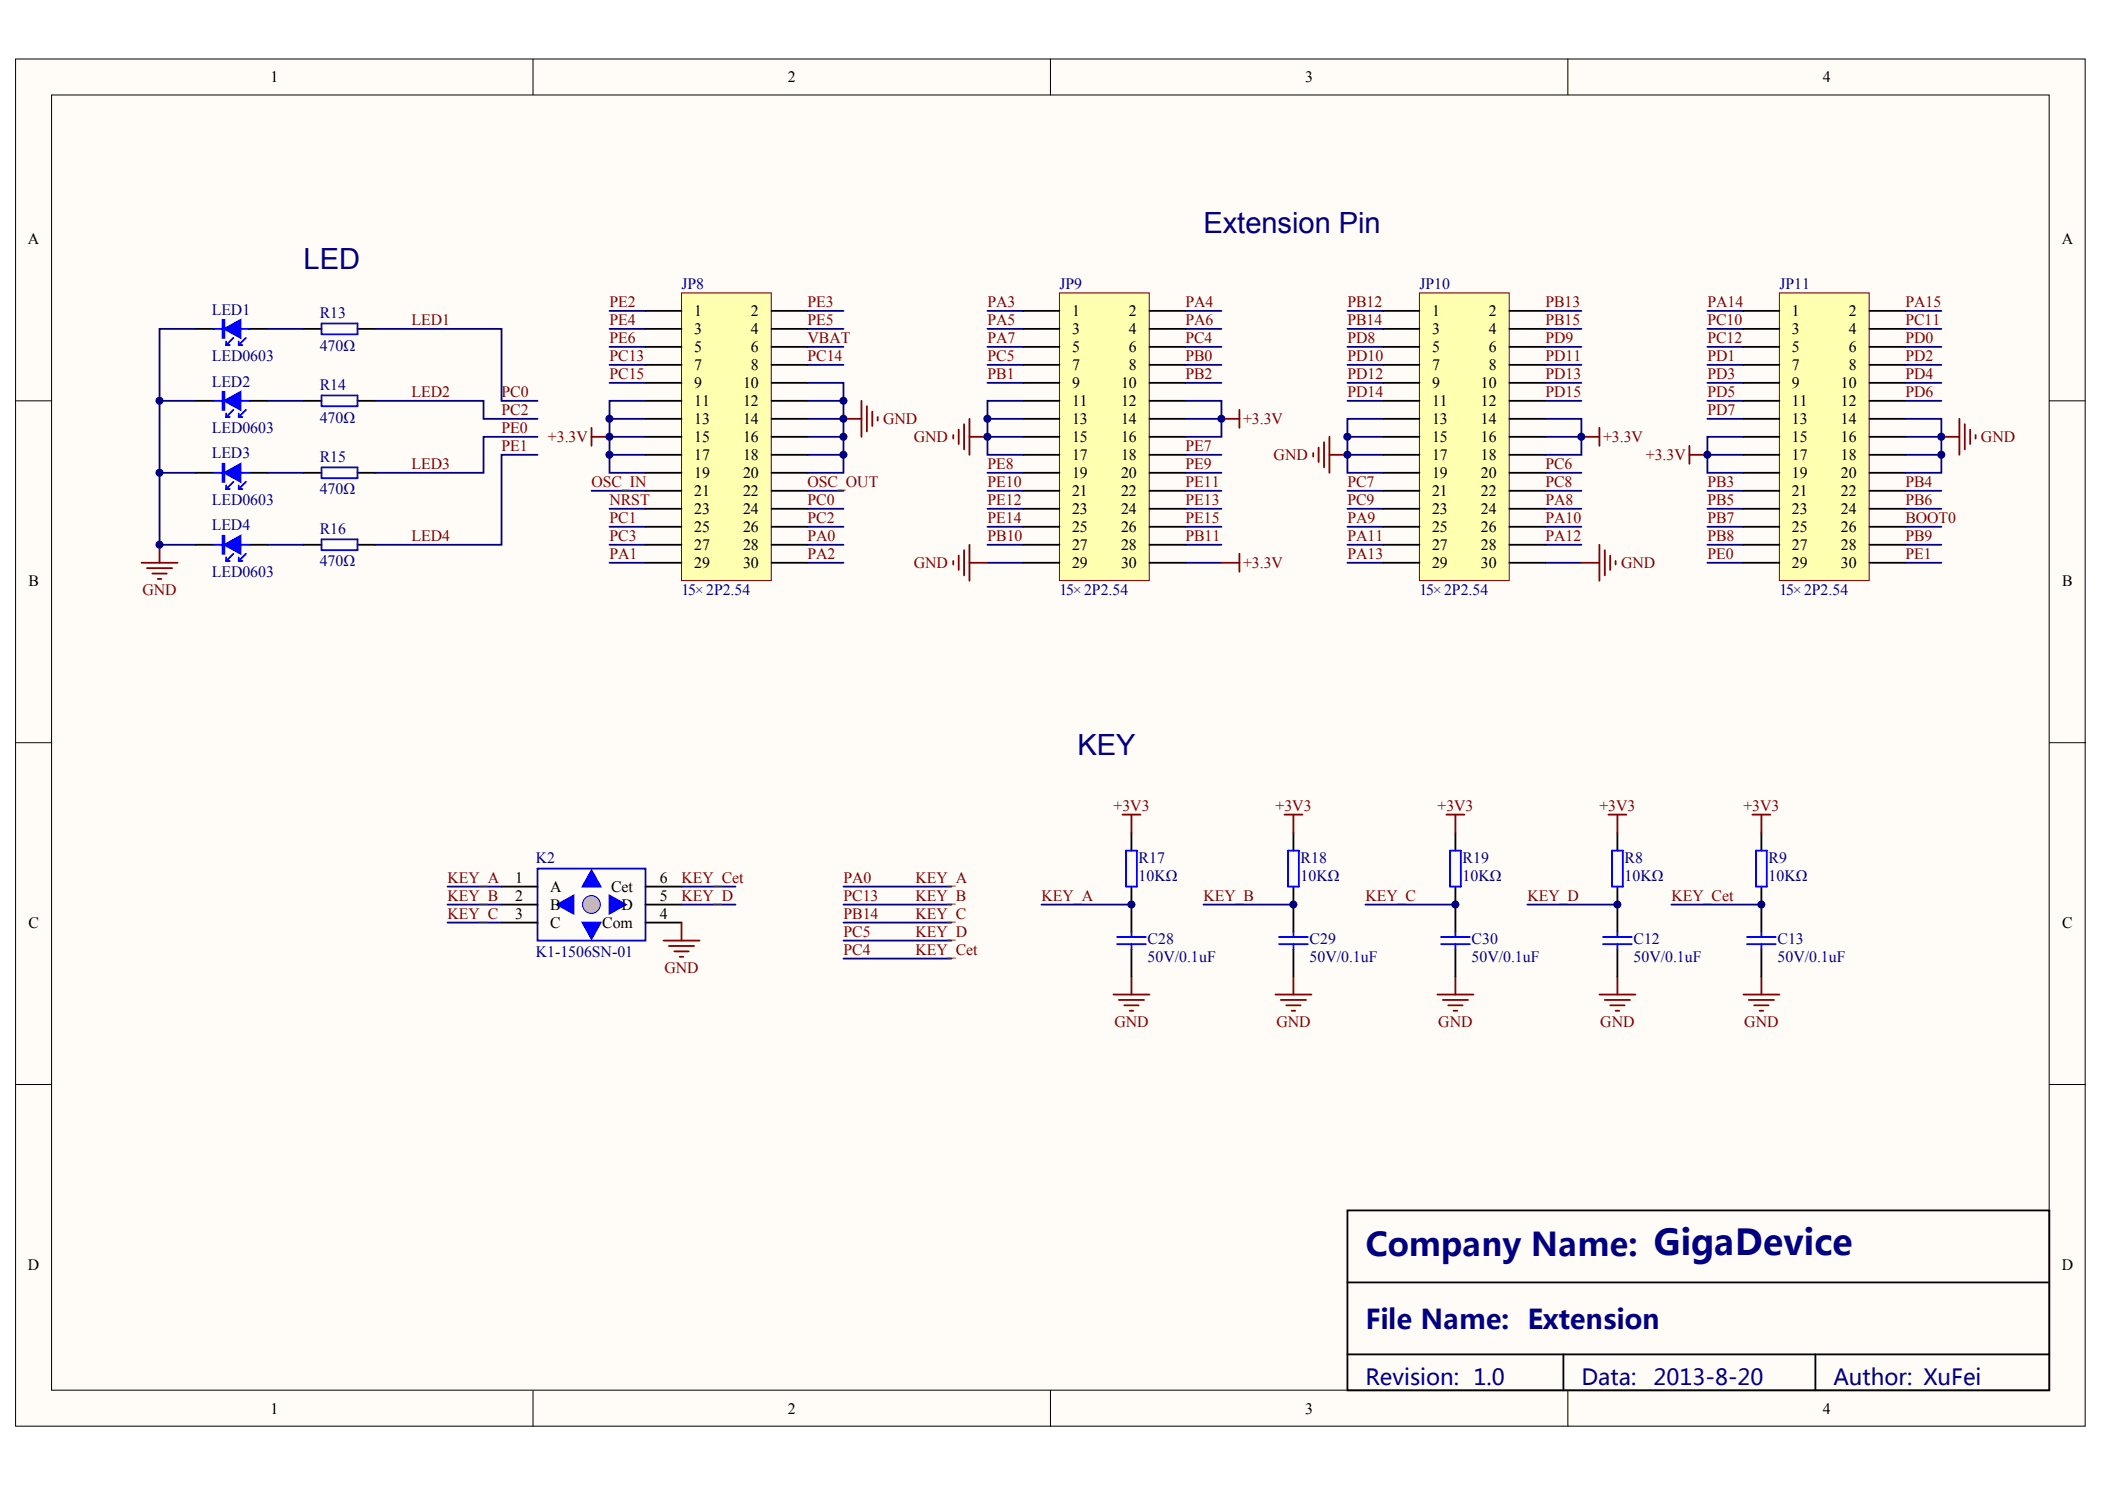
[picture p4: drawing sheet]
<svg xmlns="http://www.w3.org/2000/svg" width="297mm" height="210mm" viewBox="0 0 297 210" stroke-linecap="round" stroke-linejoin="round" font-family="sans-serif">
<defs><g id="words">
<text font-size="4.6" fill="#000080" x="192.7" y="177.1">Company Name: GigaDevice</text>
<g font-size="4.1" fill="#000080">
<text x="169.8" y="32.9">Extension Pin</text>
<text x="42.8" y="38">LED</text>
<text x="152" y="106.5">KEY</text>
</g>
<text font-size="3.8" fill="#000080" x="192.7" y="187.5">File Name: Extension</text>
<g font-size="3.1" fill="#000080">
<text x="192.7" y="195.4">Revision: 1.0</text>
<text x="223.2" y="195.4">Data:</text>
<text x="233.3" y="195.4">2013-8-20</text>
<text x="258.7" y="195.4">Author: XuFei</text>
</g>
<g font-size="2.2">
<text x="38.2" y="11.6">1</text>
<text x="111.2" y="11.6">2</text>
<text x="184.2" y="11.6">3</text>
<text x="257.2" y="11.6">4</text>
<text x="4" y="34.4">A</text>
<text x="290.9" y="34.4">A</text>
<text x="97.9" y="44.6">1</text>
<text x="97.9" y="47.2">3</text>
<text x="106" y="44.6">2</text>
<text x="106" y="47.2">4</text>
<text x="151.3" y="44.6">1</text>
<text x="151.3" y="47.2">3</text>
<text x="159.3" y="44.6">2</text>
<text x="159.3" y="47.2">4</text>
<text x="202.1" y="44.6">1</text>
<text x="202.1" y="47.2">3</text>
<text x="210.1" y="44.6">2</text>
<text x="210.1" y="47.2">4</text>
<text x="252.9" y="44.6">1</text>
<text x="252.9" y="47.2">3</text>
<text x="260.9" y="44.6">2</text>
<text x="260.9" y="47.2">4</text>
<text x="97.9" y="49.7">5</text>
<text x="97.9" y="52.2">7</text>
<text x="106" y="49.7">6</text>
<text x="106" y="52.2">8</text>
<text x="151.3" y="49.7">5</text>
<text x="151.3" y="52.2">7</text>
<text x="159.3" y="49.7">6</text>
<text x="159.3" y="52.2">8</text>
<text x="202.1" y="49.7">5</text>
<text x="202.1" y="52.2">7</text>
<text x="210.1" y="49.7">6</text>
<text x="210.1" y="52.2">8</text>
<text x="252.9" y="49.7">5</text>
<text x="252.9" y="52.2">7</text>
<text x="260.9" y="49.7">6</text>
<text x="260.9" y="52.2">8</text>
<text x="97.9" y="54.8">9</text>
<text x="97.9" y="57.3">11</text>
<text x="97.9" y="59.9">13</text>
<text x="104.9" y="54.8">10</text>
<text x="104.9" y="57.3">12</text>
<text x="104.9" y="59.9">14</text>
<text x="151.3" y="54.8">9</text>
<text x="151.3" y="57.3">11</text>
<text x="151.3" y="59.9">13</text>
<text x="158.2" y="54.8">10</text>
<text x="158.2" y="57.3">12</text>
<text x="158.2" y="59.9">14</text>
<text x="202.1" y="54.8">9</text>
<text x="202.1" y="57.3">11</text>
<text x="202.1" y="59.9">13</text>
<text x="209" y="54.8">10</text>
<text x="209" y="57.3">12</text>
<text x="209" y="59.9">14</text>
<text x="252.9" y="54.8">9</text>
<text x="252.9" y="57.3">11</text>
<text x="252.9" y="59.9">13</text>
<text x="259.8" y="54.8">10</text>
<text x="259.8" y="57.3">12</text>
<text x="259.8" y="59.9">14</text>
<text x="97.9" y="62.4">15</text>
<text x="97.9" y="64.9">17</text>
<text x="104.9" y="62.4">16</text>
<text x="104.9" y="64.9">18</text>
<text x="151.3" y="62.4">15</text>
<text x="151.3" y="64.9">17</text>
<text x="158.2" y="62.4">16</text>
<text x="158.2" y="64.9">18</text>
<text x="202.1" y="62.4">15</text>
<text x="202.1" y="64.9">17</text>
<text x="209" y="62.4">16</text>
<text x="209" y="64.9">18</text>
<text x="252.9" y="62.4">15</text>
<text x="252.9" y="64.9">17</text>
<text x="259.8" y="62.4">16</text>
<text x="259.8" y="64.9">18</text>
<text x="97.9" y="67.5">19</text>
<text x="97.9" y="70">21</text>
<text x="104.9" y="67.5">20</text>
<text x="104.9" y="70">22</text>
<text x="151.3" y="67.5">19</text>
<text x="151.3" y="70">21</text>
<text x="158.2" y="67.5">20</text>
<text x="158.2" y="70">22</text>
<text x="202.1" y="67.5">19</text>
<text x="202.1" y="70">21</text>
<text x="209" y="67.5">20</text>
<text x="209" y="70">22</text>
<text x="252.9" y="67.5">19</text>
<text x="252.9" y="70">21</text>
<text x="259.8" y="67.5">20</text>
<text x="259.8" y="70">22</text>
<text x="97.9" y="72.5">23</text>
<text x="97.9" y="75.1">25</text>
<text x="97.9" y="77.6">27</text>
<text x="104.9" y="72.5">24</text>
<text x="104.9" y="75.1">26</text>
<text x="104.9" y="77.6">28</text>
<text x="151.3" y="72.5">23</text>
<text x="151.3" y="75.1">25</text>
<text x="151.3" y="77.6">27</text>
<text x="158.2" y="72.5">24</text>
<text x="158.2" y="75.1">26</text>
<text x="158.2" y="77.6">28</text>
<text x="202.1" y="72.5">23</text>
<text x="202.1" y="75.1">25</text>
<text x="202.1" y="77.6">27</text>
<text x="209" y="72.5">24</text>
<text x="209" y="75.1">26</text>
<text x="209" y="77.6">28</text>
<text x="252.9" y="72.5">23</text>
<text x="252.9" y="75.1">25</text>
<text x="252.9" y="77.6">27</text>
<text x="259.8" y="72.5">24</text>
<text x="259.8" y="75.1">26</text>
<text x="259.8" y="77.6">28</text>
<text x="4" y="82.6">B</text>
<text x="97.9" y="80.2">29</text>
<text x="104.9" y="80.2">30</text>
<text x="151.3" y="80.2">29</text>
<text x="158.2" y="80.2">30</text>
<text x="202.1" y="80.2">29</text>
<text x="209" y="80.2">30</text>
<text x="252.9" y="80.2">29</text>
<text x="259.8" y="80.2">30</text>
<text x="291" y="82.6">B</text>
<text x="72.7" y="124.6">1</text>
<text x="77.6" y="125.8">A</text>
<text x="86.2" y="125.8">Cet</text>
<text x="93.1" y="124.6">6</text>
<text x="4" y="130.9">C</text>
<text x="72.7" y="127.1">2</text>
<text x="72.7" y="129.6">3</text>
<text x="77.6" y="128.4">B</text>
<text x="77.6" y="130.9">C</text>
<text x="85" y="130.9">Com</text>
<text x="87.7" y="128.4">D</text>
<text x="93.1" y="129.6">4</text>
<text x="93.1" y="127.1">5</text>
<text x="291" y="130.9">C</text>
<text x="4" y="179.1">D</text>
<text x="290.9" y="179.1">D</text>
<text x="38.2" y="199.4">1</text>
<text x="111.2" y="199.4">2</text>
<text x="184.2" y="199.4">3</text>
<text x="257.2" y="199.4">4</text>
</g>
<g font-size="2.2" fill="#000080">
<text x="96.2" y="40.8">JP8</text>
<text x="149.5" y="40.8">JP9</text>
<text x="200.3" y="40.8">JP10</text>
<text x="251.1" y="40.8">JP11</text>
<text x="29.9" y="44.4">LED1</text>
<text x="45.1" y="44.9">R13</text>
<text x="29.9" y="51">LED0603</text>
<text x="45.1" y="49.4">470Ω</text>
<text x="29.9" y="54.5">LED2</text>
<text x="45.1" y="55">R14</text>
<text x="45.1" y="59.6">470Ω</text>
<text x="29.9" y="61.1">LED0603</text>
<text x="29.9" y="64.7">LED3</text>
<text x="45.1" y="65.2">R15</text>
<text x="29.9" y="71.3">LED0603</text>
<text x="45.1" y="69.8">470Ω</text>
<text x="29.9" y="74.8">LED4</text>
<text x="45.1" y="75.3">R16</text>
<text x="29.9" y="81.4">LED0603</text>
<text x="45.1" y="79.9">470Ω</text>
<text x="96.2" y="84">15×2P2.54</text>
<text x="149.5" y="84">15×2P2.54</text>
<text x="200.3" y="84">15×2P2.54</text>
<text x="251.1" y="84">15×2P2.54</text>
<text x="75.6" y="121.8">K2</text>
<text x="160.7" y="121.8">R17</text>
<text x="160.7" y="124.3">10KΩ</text>
<text x="183.5" y="121.8">R18</text>
<text x="183.5" y="124.3">10KΩ</text>
<text x="206.4" y="121.8">R19</text>
<text x="206.4" y="124.3">10KΩ</text>
<text x="229.2" y="121.8">R8</text>
<text x="229.2" y="124.3">10KΩ</text>
<text x="249.6" y="121.8">R9</text>
<text x="249.6" y="124.3">10KΩ</text>
<text x="75.6" y="135">K1-1506SN-01</text>
<text x="161.9" y="133.2">C28</text>
<text x="161.9" y="135.7">50V/0.1uF</text>
<text x="184.8" y="133.2">C29</text>
<text x="184.8" y="135.7">50V/0.1uF</text>
<text x="207.7" y="133.2">C30</text>
<text x="207.7" y="135.7">50V/0.1uF</text>
<text x="230.5" y="133.2">C12</text>
<text x="230.5" y="135.7">50V/0.1uF</text>
<text x="250.8" y="133.2">C13</text>
<text x="250.8" y="135.7">50V/0.1uF</text>
</g>
<g font-size="2.2" fill="#800000">
<text x="58.1" y="45.9">LED1</text>
<text x="86" y="43.4">PE2</text>
<text x="86" y="45.9">PE4</text>
<text x="113.9" y="43.4">PE3</text>
<text x="113.9" y="45.9">PE5</text>
<text x="139.3" y="43.4">PA3</text>
<text x="139.3" y="45.9">PA5</text>
<text x="167.3" y="43.4">PA4</text>
<text x="167.3" y="45.9">PA6</text>
<text x="190.1" y="43.4">PB12</text>
<text x="190.1" y="45.9">PB14</text>
<text x="218.1" y="43.4">PB13</text>
<text x="218.1" y="45.9">PB15</text>
<text x="240.9" y="43.4">PA14</text>
<text x="240.9" y="45.9">PC10</text>
<text x="268.9" y="43.4">PA15</text>
<text x="268.9" y="45.9">PC11</text>
<text x="86" y="48.4">PE6</text>
<text x="86" y="51">PC13</text>
<text x="86" y="53.5">PC15</text>
<text x="113.9" y="48.4">VBAT</text>
<text x="113.9" y="51">PC14</text>
<text x="139.3" y="48.4">PA7</text>
<text x="139.3" y="51">PC5</text>
<text x="139.3" y="53.5">PB1</text>
<text x="167.3" y="48.4">PC4</text>
<text x="167.3" y="51">PB0</text>
<text x="167.3" y="53.5">PB2</text>
<text x="190.1" y="48.4">PD8</text>
<text x="190.1" y="51">PD10</text>
<text x="190.1" y="53.5">PD12</text>
<text x="218.1" y="48.4">PD9</text>
<text x="218.1" y="51">PD11</text>
<text x="218.1" y="53.5">PD13</text>
<text x="240.9" y="48.4">PC12</text>
<text x="240.9" y="51">PD1</text>
<text x="240.9" y="53.5">PD3</text>
<text x="268.9" y="48.4">PD0</text>
<text x="268.9" y="51">PD2</text>
<text x="268.9" y="53.5">PD4</text>
<text x="58.1" y="56">LED2</text>
<text x="70.8" y="56">PC0</text>
<text x="70.8" y="58.6">PC2</text>
<text x="124.6" y="59.9">GND</text>
<text x="175.4" y="59.9">+3.3V</text>
<text x="190.1" y="56">PD14</text>
<text x="218.1" y="56">PD15</text>
<text x="240.9" y="56">PD5</text>
<text x="240.9" y="58.6">PD7</text>
<text x="268.9" y="56">PD6</text>
<text x="70.8" y="61.1">PE0</text>
<text x="70.8" y="63.7">PE1</text>
<text x="77.3" y="62.4">+3.3V</text>
<text x="128.9" y="62.4">GND</text>
<text x="167.3" y="63.7">PE7</text>
<text x="179.7" y="64.9">GND</text>
<text x="226.2" y="62.4">+3.3V</text>
<text x="232.2" y="64.9">+3.3V</text>
<text x="279.5" y="62.4">GND</text>
<text x="58.1" y="66.2">LED3</text>
<text x="83.5" y="68.7">OSC_IN</text>
<text x="86" y="71.3">NRST</text>
<text x="113.9" y="71.3">PC0</text>
<text x="113.9" y="68.7">OSC_OUT</text>
<text x="139.3" y="66.2">PE8</text>
<text x="139.3" y="68.7">PE10</text>
<text x="139.3" y="71.3">PE12</text>
<text x="167.3" y="66.2">PE9</text>
<text x="167.3" y="68.7">PE11</text>
<text x="167.3" y="71.3">PE13</text>
<text x="190.1" y="68.7">PC7</text>
<text x="190.1" y="71.3">PC9</text>
<text x="218.1" y="68.7">PC8</text>
<text x="218.1" y="71.3">PA8</text>
<text x="218.1" y="66.2">PC6</text>
<text x="240.9" y="68.7">PB3</text>
<text x="240.9" y="71.3">PB5</text>
<text x="268.9" y="68.7">PB4</text>
<text x="268.9" y="71.3">PB6</text>
<text x="58.1" y="76.4">LED4</text>
<text x="86" y="73.8">PC1</text>
<text x="86" y="76.4">PC3</text>
<text x="113.9" y="73.8">PC2</text>
<text x="113.9" y="76.4">PA0</text>
<text x="139.3" y="73.8">PE14</text>
<text x="139.3" y="76.4">PB10</text>
<text x="167.3" y="76.4">PB11</text>
<text x="167.3" y="73.8">PE15</text>
<text x="190.1" y="76.4">PA11</text>
<text x="190.1" y="73.8">PA9</text>
<text x="218.1" y="73.8">PA10</text>
<text x="218.1" y="76.4">PA12</text>
<text x="240.9" y="76.4">PB8</text>
<text x="240.9" y="73.8">PB7</text>
<text x="268.9" y="73.8">BOOT0</text>
<text x="268.9" y="76.4">PB9</text>
<text x="20.1" y="83.9">GND</text>
<text x="86" y="78.9">PA1</text>
<text x="113.9" y="78.9">PA2</text>
<text x="128.9" y="80.2">GND</text>
<text x="175.4" y="80.2">+3.3V</text>
<text x="190.1" y="78.9">PA13</text>
<text x="228.7" y="80.2">GND</text>
<text x="240.9" y="78.9">PE0</text>
<text x="268.9" y="78.9">PE1</text>
<text x="157.1" y="114.4">+3V3</text>
<text x="180" y="114.4">+3V3</text>
<text x="202.8" y="114.4">+3V3</text>
<text x="225.7" y="114.4">+3V3</text>
<text x="246" y="114.4">+3V3</text>
<text x="63.2" y="124.6">KEY_A</text>
<text x="96.2" y="124.6">KEY_Cet</text>
<text x="119" y="124.6">PA0</text>
<text x="129.2" y="124.6">KEY_A</text>
<text x="63.2" y="127.1">KEY_B</text>
<text x="63.2" y="129.6">KEY_C</text>
<text x="96.2" y="127.1">KEY_D</text>
<text x="119" y="127.1">PC13</text>
<text x="119" y="129.6">PB14</text>
<text x="129.2" y="127.1">KEY_B</text>
<text x="129.2" y="129.6">KEY_C</text>
<text x="147" y="127.1">KEY_A</text>
<text x="169.8" y="127.1">KEY_B</text>
<text x="192.7" y="127.1">KEY_C</text>
<text x="215.5" y="127.1">KEY_D</text>
<text x="235.9" y="127.1">KEY_Cet</text>
<text x="93.8" y="137.2">GND</text>
<text x="119" y="134.7">PC4</text>
<text x="119" y="132.2">PC5</text>
<text x="129.2" y="132.2">KEY_D</text>
<text x="129.2" y="134.7">KEY_Cet</text>
<text x="157.2" y="144.8">GND</text>
<text x="180.1" y="144.8">GND</text>
<text x="203" y="144.8">GND</text>
<text x="225.8" y="144.8">GND</text>
<text x="246.1" y="144.8">GND</text>
</g>
</g></defs>
<g fill="#fffcf8" stroke="#000" stroke-width=".14">
<path d="M2.2 8.3h292v192.9h-292z"/>
<path d="M7.3 13.4h281.9v182.7h-281.9z"/>
</g>
<path d="M75.2 8.3v5.1M148.2 8.3v5.1M221.2 8.3v5.1M2.2 56.5h5.1M289.2 56.5h5.1M2.2 104.8h5.1M289.2 104.8h5.1M2.2 153h5.1M289.2 153h5.1M75.2 196.1v5.1M148.2 196.1v5.1M221.2 196.1v5.1" fill="none" stroke="#000" stroke-width=".14"/>
<g fill="none" stroke="#000" stroke-width=".25">
<path d="M27.6 56.5h2.5M27.6 46.4h2.5M35.2 56.5h2.6M35.2 46.4h2.6M42.8 56.5h2.6M42.8 46.4h2.6M50.5 56.5h2.5M50.5 46.4h2.5M27.6 66.7h2.5M27.6 76.8h2.5M35.2 66.7h2.6M35.2 76.8h2.6"/>
<path d="M42.8 66.7h2.6M42.8 76.8h2.6M50.5 66.7h2.5M50.5 76.8h2.5M159.7 117.5v2.5M182.5 117.5v2.5M205.4 117.5v2.5M159.7 125.1v6.3M159.7 134v3.8M182.5 125.1v6.3M182.5 134v3.8M205.4 125.1v6.3"/>
<path d="M205.4 134v3.8M190.1 170.8h99.1v25.3h-99.1zM190.1 180.9h99.1M190.1 191.1h99.1M220.6 191.1v5M256.2 191.1v5"/>
</g>
<g fill="#00f" stroke="#00f" stroke-width=".25">
<path d="M31.7 56.5l2.2-1.2v2.5z"/>
<path d="M31.7 66.7l2.2-1.3v2.6z"/>
<path d="M31.7 76.8l2.2-1.2v2.5z"/>
<path d="M31.7 46.4l2.2-1.3v2.6z"/>
<path d="M31.4 55.3h.3v2.5h-.3z" fill-rule="evenodd"/>
<path d="M31.4 65.4h.3v2.6h-.3z" fill-rule="evenodd"/>
<path d="M31.4 75.6h.3v2.5h-.3z" fill-rule="evenodd"/>
<path d="M31.4 45.1h.3v2.6h-.3z" fill-rule="evenodd"/>
</g>
<g fill="none" stroke="#00f" stroke-width=".25">
<path d="M30.1 56.5h1.3M30.1 46.4h1.3M31.9 58.8h.5M31.9 48.2v.5M31.9 58.3v.5M31.9 48.7h.5M32.9 57.8l-1 1M32.9 47.7l-1 1M33.7 58.8h.5M33.7 48.2v.5M33.7 58.3v.5M33.7 48.7h.5"/>
<path d="M33.9 56.5h1.3M33.9 46.4h1.3M34.7 57.8l-1 1M34.7 47.7l-1 1M45.4 45.6h5.1v1.6h-5.1zM45.4 55.8h5.1v1.5h-5.1zM30.1 66.7h1.3M30.1 76.8h1.3M31.9 68.5v.5M31.9 78.6v.5M31.9 69h.5M31.9 79.1h.5"/>
<path d="M32.9 68l-1 1M32.9 78.1l-1 1M33.7 68.5v.5M33.7 78.6v.5M33.7 69h.5M33.7 79.1h.5M33.9 66.7h1.3M33.9 76.8h1.3M34.7 68l-1 1M34.7 78.1l-1 1M45.4 65.9h5.1v1.6h-5.1zM45.4 76.1h5.1v1.5h-5.1z"/>
<path d="M158.9 120h1.5v5.1h-1.5zM181.8 120h1.5v5.1h-1.5zM204.6 120h1.5v5.1h-1.5zM157.6 133.2h4.1M157.6 132.2h4.1M159.7 131.4v.8M159.7 133.2v.8M180.5 133.2h4M180.5 132.2h4M182.5 131.4v.8M182.5 133.2v.8M203.3 133.2h4.1"/>
<path d="M203.3 132.2h4.1M205.4 131.4v.8M205.4 133.2v.8"/>
</g>
<g fill="none" stroke="#000080" stroke-width=".25">
<path d="M22.5 56.5h5.1M27.6 46.4h-5.1v30.4h5.1M37.8 46.4h5M37.8 56.5h5M53 46.4h17.8v10.1h5M53 56.5h15.2v2.6h7.6M86 46.4h5.1M86 43.9h5.1M86 48.9h5.1M86 51.5h5.1M86 54h5.1M86 59.1h5.1"/>
<path d="M113.9 46.4h5.1M113.9 43.9h5.1M113.9 48.9h5.1M113.9 51.5h5.1M113.9 59.1h5.1M139.3 46.4h5.1M139.3 43.9h5.1M139.3 48.9h5.1M139.3 51.5h5.1M139.3 54h5.1M139.3 59.1h5.1M167.3 46.4h5.1"/>
<path d="M167.3 43.9h5.1M167.3 48.9h5.1M167.3 51.5h5.1M167.3 54h5.1M167.3 59.1h5.1M190.1 46.4h5.1M190.1 56.5h5.1M190.1 43.9h5.1M190.1 48.9h5.1M190.1 51.5h5.1M190.1 54h5.1M218.1 46.4h5.1"/>
<path d="M218.1 56.5h5.1M218.1 43.9h5.1M218.1 48.9h5.1M218.1 51.5h5.1M218.1 54h5.1M240.9 46.4h5.1M240.9 56.5h5.1M240.9 43.9h5.1M240.9 48.9h5.1M240.9 51.5h5.1M240.9 54h5.1M240.9 59.1h5.1"/>
<path d="M268.9 46.4h5M268.9 56.5h5M268.9 43.9h5M268.9 48.9h5M268.9 51.5h5M268.9 54h5M22.5 66.7h5.1M37.8 66.7h5M37.8 76.8h5M75.8 61.6h-7.6v5.1h-15.2M75.8 64.2h-5v12.6h-17.8M83.5 69.2h7.6"/>
<path d="M86 76.8h5.1M86 61.6h5.1M86 64.2h5.1M86 71.8h5.1M86 74.3h5.1M86 79.4h5.1M113.9 76.8h5.1M113.9 61.6h5.1M113.9 64.2h5.1M113.9 69.2h5.1M113.9 71.8h5.1M113.9 74.3h5.1"/>
<path d="M113.9 79.4h5.1M139.3 66.7h5.1M139.3 76.8h5.1M139.3 61.6h5.1M139.3 69.2h5.1M139.3 71.8h5.1M139.3 74.3h5.1M139.3 79.4h5.1M167.3 66.7h5.1M167.3 76.8h5.1M167.3 64.2h5.1M167.3 69.2h5.1"/>
<path d="M167.3 71.8h5.1M167.3 74.3h5.1M167.3 79.4h5.1M190.1 76.8h5.1M190.1 61.6h5.1M190.1 64.2h5.1M190.1 69.2h5.1M190.1 71.8h5.1M190.1 74.3h5.1M190.1 79.4h5.1M218.1 66.7h5.1M218.1 76.8h5.1"/>
<path d="M218.1 61.6h5.1M218.1 69.2h5.1M218.1 71.8h5.1M218.1 74.3h5.1M218.1 79.4h5.1M240.9 76.8h5.1M240.9 64.2h5.1M240.9 69.2h5.1M240.9 71.8h5.1M240.9 74.3h5.1M240.9 79.4h5.1M268.9 76.8h5"/>
<path d="M268.9 61.6h5M268.9 64.2h5M268.9 69.2h5M268.9 71.8h5M268.9 74.3h5M268.9 79.4h5M119 127.6h15.3M119 125.1h15.3M119 130.1h15.3M147 127.6h12.7M169.8 127.6h12.7M192.7 127.6h12.7"/>
</g>
<g fill="none" stroke="#800000" stroke-width=".25">
<path d="M20 79.4h5.1M22.5 76.8v2.6M134.5 79.1v.5M135.3 78.4v2M136 77.6v3.6M136.8 79.4h2.5M136.8 76.8v5.1M172.4 79.4h2.5M174.9 78.1v2.6M223.2 79.4h2.5M225.7 76.8v5.1M226.5 77.6v3.6"/>
<path d="M227.2 78.4v2M228 79.1v.5M20.7 80.1h3.6M21.5 80.9h2M22.3 81.7h.5M158.4 114.9h2.5M159.7 114.9v2.6M181.2 114.9h2.6M182.5 114.9v2.6M204.1 114.9h2.5M205.4 114.9v2.6M159.7 137.8v2.5"/>
<path d="M182.5 137.8v2.5M205.4 137.8v2.5M157.1 140.3h5.1M157.9 141.1h3.5M158.6 141.8h2.1M159.4 142.6h.5M180 140.3h5.1M180.7 141.1h3.6M181.5 141.8h2M182.3 142.6h.5M202.8 140.3h5.1M203.6 141.1h3.6"/>
<path d="M204.4 141.8h2M205.1 142.6h.5"/>
</g>
<path d="M96.2 41.3h12.6v40.6h-12.6z" fill="#ffffb0" stroke="#800000" stroke-width=".14"/>
<g fill="none" stroke="#000" stroke-width=".25">
<path d="M91.1 43.9h5.1M91.1 46.4h5.1M91.1 48.9h5.1M91.1 51.5h5.1M91.1 54h5.1M91.1 56.5h5.1M91.1 59.1h5.1M108.9 43.9h5M108.9 46.4h5M108.9 48.9h5M108.9 51.5h5M108.9 54h5"/>
<path d="M108.9 56.5h5M108.9 59.1h5M91.1 61.6h5.1M91.1 64.2h5.1M91.1 66.7h5.1M91.1 69.2h5.1M91.1 71.8h5.1M91.1 74.3h5.1M91.1 76.8h5.1M91.1 79.4h5.1M108.9 61.6h5M108.9 64.2h5"/>
<path d="M108.9 66.7h5M108.9 69.2h5M108.9 71.8h5M108.9 74.3h5M108.9 76.8h5M108.9 79.4h5"/>
</g>
<path d="M149.5 41.3h12.7v40.6h-12.7z" fill="#ffffb0" stroke="#800000" stroke-width=".14"/>
<g fill="none" stroke="#000" stroke-width=".25">
<path d="M144.4 43.9h5.1M144.4 46.4h5.1M144.4 48.9h5.1M144.4 51.5h5.1M144.4 54h5.1M144.4 56.5h5.1M144.4 59.1h5.1M162.2 43.9h5.1M162.2 46.4h5.1M162.2 48.9h5.1M162.2 51.5h5.1M162.2 54h5.1"/>
<path d="M162.2 56.5h5.1M162.2 59.1h5.1M144.4 61.6h5.1M144.4 64.2h5.1M144.4 66.7h5.1M144.4 69.2h5.1M144.4 71.8h5.1M144.4 74.3h5.1M144.4 76.8h5.1M144.4 79.4h5.1M162.2 61.6h5.1M162.2 64.2h5.1"/>
<path d="M162.2 66.7h5.1M162.2 69.2h5.1M162.2 71.8h5.1M162.2 74.3h5.1M162.2 76.8h5.1M162.2 79.4h5.1"/>
</g>
<path d="M200.3 41.3h12.7v40.6h-12.7z" fill="#ffffb0" stroke="#800000" stroke-width=".14"/>
<g fill="none" stroke="#000" stroke-width=".25">
<path d="M195.2 43.9h5.1M195.2 46.4h5.1M195.2 48.9h5.1M195.2 51.5h5.1M195.2 54h5.1M195.2 56.5h5.1M195.2 59.1h5.1M213 43.9h5.1M213 46.4h5.1M213 48.9h5.1M213 51.5h5.1M213 54h5.1"/>
<path d="M213 56.5h5.1M213 59.1h5.1M195.2 61.6h5.1M195.2 64.2h5.1M195.2 66.7h5.1M195.2 69.2h5.1M195.2 71.8h5.1M195.2 74.3h5.1M195.2 76.8h5.1M195.2 79.4h5.1M213 61.6h5.1M213 64.2h5.1"/>
<path d="M213 66.7h5.1M213 69.2h5.1M213 71.8h5.1M213 74.3h5.1M213 76.8h5.1M213 79.4h5.1"/>
</g>
<path d="M251.1 41.3h12.7v40.6h-12.7z" fill="#ffffb0" stroke="#800000" stroke-width=".14"/>
<g fill="none" stroke="#000" stroke-width=".25">
<path d="M246 43.9h5.1M246 46.4h5.1M246 48.9h5.1M246 51.5h5.1M246 54h5.1M246 56.5h5.1M246 59.1h5.1M263.8 43.9h5.1M263.8 46.4h5.1M263.8 48.9h5.1M263.8 51.5h5.1M263.8 54h5.1"/>
<path d="M263.8 56.5h5.1M263.8 59.1h5.1M246 61.6h5.1M246 64.2h5.1M246 66.7h5.1M246 69.2h5.1M246 71.8h5.1M246 74.3h5.1M246 76.8h5.1M246 79.4h5.1M263.8 61.6h5.1M263.8 64.2h5.1"/>
<path d="M263.8 66.7h5.1M263.8 69.2h5.1M263.8 71.8h5.1M263.8 74.3h5.1M263.8 76.8h5.1M263.8 79.4h5.1"/>
</g>
<path d="M91.1 56.5h-5.1v10.2h5.1M113.9 56.5h5.1v10.2h-5.1M113.9 54h5.1v2.5M144.4 56.5h-5.1v7.7h5.1M167.3 56.5h5.1v5.1h-5.1M195.2 59.1h-5.1v7.6h5.1M218.1 59.1h5.1v5.1h-5.1M268.9 59.1h5v7.6h-5M246 61.6h-5.1v5.1h5.1" fill="none" stroke="#000080" stroke-width=".25"/>
<g fill="none" stroke="#800000" stroke-width=".25">
<path d="M119 59.1h2.6M121.6 56.5v5.1M122.3 57.3v3.6M123.1 58.1v2M123.9 58.8v.5M136 59.8v3.6M136.8 59.1v5.1M172.4 59.1h2.5M174.9 57.8v2.6M276.5 59.1v5.1M277.2 59.8v3.6M83.5 61.6h2.5"/>
<path d="M83.5 60.4v2.5M134.5 61.4v.5M135.3 60.6v2M136.8 61.6h2.5M185.3 63.9v.5M186.1 63.1v2.1M186.8 62.4v3.5M187.6 61.6v5.1M187.6 64.2h2.5M223.2 61.6h2.5M225.7 60.4v2.5M238.4 64.2h2.5"/>
<path d="M238.4 62.9v2.5M273.9 61.6h2.6M278 60.6v2M278.8 61.4v.5"/>
</g>
<g fill="#00f" stroke="#00f" stroke-width=".25">
<path d="M83.5 122.8l1.2 2.3h-2.5z"/>
<path d="M78.6 127.6l2.3-1.3v2.6z"/>
<path d="M82.2 130.1h2.5l-1.2 2.3z"/>
<path d="M86 126.3l2.3 1.3-2.3 1.3z"/>
</g>
<circle cx="83.5" cy="127.6" r="1.26" fill="#c0c0c0" stroke="#00f" stroke-width=".14"/>
<path d="M75.8 122.5h15.3v10.2h-15.3z" fill="none" stroke="#0000bf" stroke-width=".25"/>
<path d="M228.2 117.5v2.5M248.6 117.5v2.5M70.8 125.1h5M70.8 127.6h5M70.8 130.1h5M91.1 125.1h5.1M91.1 127.6h5.1M91.1 130.1h5.1M228.2 125.1v6.3M228.2 134v3.8M248.6 125.1v6.3M248.6 134v3.8" fill="none" stroke="#000" stroke-width=".25"/>
<path d="M63.2 125.1h7.6M63.2 127.6h7.6M63.2 130.1h7.6M96.2 125.1h7.6M96.2 127.6h7.6M119 132.7h15.3M119 135.2h15.3M215.5 127.6h12.7M235.9 127.6h12.7" fill="none" stroke="#000080" stroke-width=".25"/>
<g fill="none" stroke="#800000" stroke-width=".25">
<path d="M227 114.9h2.5M228.2 114.9v2.6M247.3 114.9h2.5M248.6 114.9v2.6M93.6 132.7h5.1M94.4 133.4h3.5M95.2 134.2h2M95.9 135h.5M96.2 130.1v2.6M228.2 137.8v2.5M248.6 137.8v2.5M225.7 140.3h5.1"/>
<path d="M226.5 141.1h3.5M227.2 141.8h2M228 142.6h.5M246 140.3h5.1M246.8 141.1h3.5M247.5 141.8h2.1M248.3 142.6h.5"/>
</g>
<path d="M227.5 120h1.5v5.1h-1.5zM247.8 120h1.5v5.1h-1.5zM226.2 133.2h4.1M226.2 132.2h4.1M228.2 131.4v.8M228.2 133.2v.8M246.5 133.2h4.1M246.5 132.2h4.1M248.6 131.4v.8M248.6 133.2v.8" fill="none" stroke="#00f" stroke-width=".25"/>
<g fill="#000080" stroke="#000080" stroke-width=".14">
<circle cx="22.5" cy="76.8" r=".5"/>
<circle cx="22.5" cy="66.7" r=".5"/>
<circle cx="22.5" cy="56.5" r=".5"/>
<circle cx="86" cy="64.1" r=".5"/>
<circle cx="86" cy="61.6" r=".5"/>
<circle cx="86" cy="59.1" r=".5"/>
<circle cx="119" cy="64.1" r=".5"/>
<circle cx="119" cy="61.6" r=".5"/>
<circle cx="119" cy="59.1" r=".5"/>
<circle cx="119" cy="56.5" r=".5"/>
<circle cx="139.3" cy="61.6" r=".5"/>
<circle cx="139.3" cy="59.1" r=".5"/>
<circle cx="159.6" cy="127.6" r=".5"/>
<circle cx="172.3" cy="59.1" r=".5"/>
<circle cx="182.5" cy="127.6" r=".5"/>
<circle cx="190.1" cy="64.1" r=".5"/>
<circle cx="190.1" cy="61.6" r=".5"/>
<circle cx="205.4" cy="127.6" r=".5"/>
<circle cx="223.1" cy="61.6" r=".5"/>
<circle cx="228.2" cy="127.6" r=".5"/>
<circle cx="240.9" cy="64.1" r=".5"/>
<circle cx="248.5" cy="127.6" r=".5"/>
<circle cx="273.9" cy="64.1" r=".5"/>
<circle cx="273.9" cy="61.6" r=".5"/>
</g>
<use href="#words"/>
</svg>
